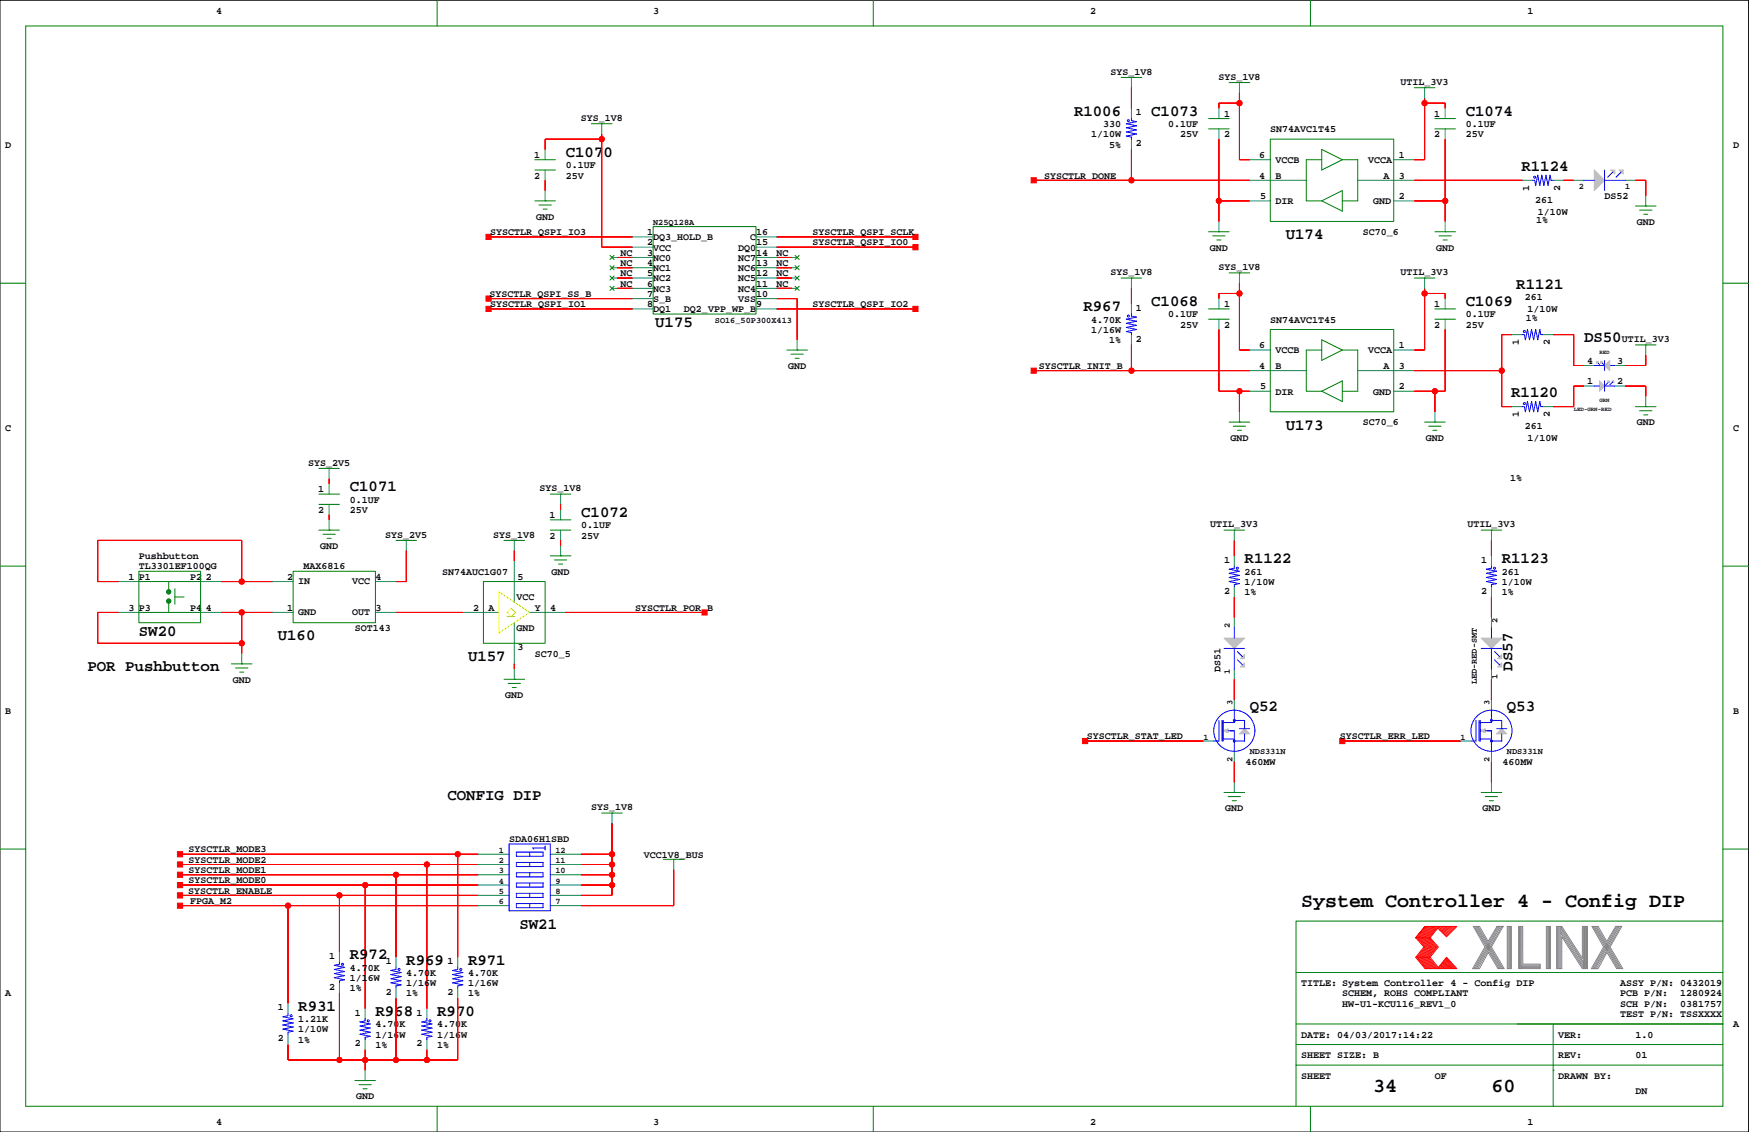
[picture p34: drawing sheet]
<svg xmlns="http://www.w3.org/2000/svg" width="432mm" height="279mm" viewBox="0 0 432 279" stroke-linecap="round" stroke-linejoin="round" font-family="sans-serif">
<defs><g id="words">
<g font-size="4.9">
<text x="321.2" y="223.9">System Controller 4 - Config DIP</text>
<text x="339" y="269.6">34</text>
<text x="368.2" y="269.6">60</text>
</g>
<g font-size="3.9">
<text x="265.2" y="28.6">R1006</text>
<text x="284.2" y="28.6">C1073</text>
<text x="361.9" y="28.6">C1074</text>
<text x="139.7" y="38.7">C1070</text>
<text x="375.6" y="42.1">R1124</text>
<text x="317.4" y="59">U174</text>
<text x="374.4" y="71.3">R1121</text>
<text x="267.5" y="76.8">R967</text>
<text x="284.2" y="75.6">C1068</text>
<text x="361.9" y="75.6">C1069</text>
<text x="161.8" y="80.6">U175</text>
<text x="391.1" y="84.4">DS50</text>
<text x="373.1" y="98">R1120</text>
<text x="317.4" y="106">U173</text>
<text x="86.3" y="121.3">C1071</text>
<text x="143.5" y="127.6">C1072</text>
<text x="307.3" y="139">R1122</text>
<text x="370.8" y="139">R1123</text>
<text x="34.3" y="157.1">SW20</text>
<text x="68.6" y="158.1">U160</text>
<text x="21.6" y="165.7">POR Pushbutton</text>
<text x="115.5" y="163.2">U157</text>
<text x="373.4" y="165.6" transform="rotate(-90 373.4 165.6)">DS57</text>
<text x="308.5" y="175.6">Q52</text>
<text x="372" y="175.6">Q53</text>
<text x="110.5" y="197.4">CONFIG DIP</text>
<text x="128.2" y="229.2">SW21</text>
<text x="86.3" y="236.8">R972</text>
<text x="100.3" y="238.1">R969</text>
<text x="115.5" y="238.1">R971</text>
<text x="73.6" y="249.5">R931</text>
<text x="92.7" y="250.8">R968</text>
<text x="107.9" y="250.8">R970</text>
</g>
<g font-size="2.5">
<text x="53.3" y="3.4">4</text>
<text x="161.3" y="3.4">3</text>
<text x="269.2" y="3.4">2</text>
<text x="377.1" y="3.4">1</text>
<text x="274.2" y="18.4">SYS_1V8</text>
<text x="300.8" y="19.7">SYS_1V8</text>
<text x="345.8" y="21">UTIL_3V3</text>
<text x="143.4" y="29.8">SYS_1V8</text>
<text x="280.4" y="28.5">1</text>
<text x="302.2" y="28.8">1</text>
<text x="354" y="28.8">1</text>
<text x="269.4" y="33.9">1/10W</text>
<text x="272.4" y="31.4">330</text>
<text x="288.4" y="31.4">0.1UF</text>
<text x="291.4" y="33.9">25V</text>
<text x="302.2" y="33.9">2</text>
<text x="313.6" y="32.6">SN74AVC1T45</text>
<text x="354" y="33.9">2</text>
<text x="361.9" y="31.4">0.1UF</text>
<text x="361.9" y="33.9">25V</text>
<text x="1.3" y="36.4">D</text>
<text x="131.8" y="39">1</text>
<text x="139.7" y="41.5">0.1UF</text>
<text x="273.8" y="36.4">5%</text>
<text x="280.4" y="36.1">2</text>
<text x="310.9" y="39">6</text>
<text x="314.9" y="40.3">VCCB</text>
<text x="337.7" y="40.3">VCCA</text>
<text x="345.4" y="39">1</text>
<text x="427.9" y="36.4">D</text>
<text x="131.8" y="44.1">2</text>
<text x="139.7" y="44.1">25V</text>
<text x="257.8" y="44.1">SYSCTLR_DONE</text>
<text x="310.9" y="44.1">4</text>
<text x="314.9" y="44.1">B</text>
<text x="341.6" y="44.1">A</text>
<text x="345.4" y="44.1">3</text>
<text x="377.5" y="47" transform="rotate(-90 377.5 47)">1</text>
<text x="385.2" y="47" transform="rotate(-90 385.2 47)">2</text>
<text x="311.1" y="49.1">5</text>
<text x="314.9" y="50.4">DIR</text>
<text x="339" y="50.4">GND</text>
<text x="345.4" y="49.1">2</text>
<text x="379" y="50">261</text>
<text x="379.6" y="53">1/10W</text>
<text x="396.1" y="49.1">DS52</text>
<text x="121" y="58">SYSCTLR_QSPI_IO3</text>
<text x="132.4" y="54.2">GND</text>
<text x="159.8" y="58">1</text>
<text x="161.3" y="59.3">DQ3_HOLD_B</text>
<text x="185.2" y="59.3">C</text>
<text x="186.6" y="58">16</text>
<text x="200.6" y="58">SYSCTLR_QSPI_SCLK</text>
<text x="336.5" y="58">SC70_6</text>
<text x="379.2" y="55.1">1%</text>
<text x="404.1" y="55.5">GND</text>
<text x="153.2" y="63.1">NC</text>
<text x="153.2" y="65.6">NC</text>
<text x="159.8" y="60.6">2</text>
<text x="159.8" y="65.6">4</text>
<text x="159.8" y="63.1">3</text>
<text x="161.3" y="64.4">NC0</text>
<text x="161.3" y="61.8">VCC</text>
<text x="182.2" y="61.8">DQ0</text>
<text x="182.2" y="64.4">NC7</text>
<text x="186.6" y="63.1">14</text>
<text x="186.6" y="65.6">13</text>
<text x="186.6" y="60.6">15</text>
<text x="191.7" y="63.1">NC</text>
<text x="191.7" y="65.6">NC</text>
<text x="200.6" y="60.6">SYSCTLR_QSPI_IO0</text>
<text x="298.7" y="61.8">GND</text>
<text x="354.6" y="61.8">GND</text>
<text x="153.2" y="68.2">NC</text>
<text x="153.2" y="70.7">NC</text>
<text x="159.8" y="70.7">6</text>
<text x="159.8" y="68.2">5</text>
<text x="161.3" y="66.9">NC1</text>
<text x="161.3" y="69.5">NC2</text>
<text x="161.3" y="72">NC3</text>
<text x="182.2" y="72">NC4</text>
<text x="182.2" y="69.5">NC5</text>
<text x="182.2" y="66.9">NC6</text>
<text x="186.6" y="68.2">12</text>
<text x="186.6" y="70.7">11</text>
<text x="191.7" y="68.2">NC</text>
<text x="191.7" y="70.7">NC</text>
<text x="274.2" y="67.9">SYS_1V8</text>
<text x="300.8" y="66.7">SYS_1V8</text>
<text x="345.8" y="67.9">UTIL_3V3</text>
<text x="120.8" y="73.3">SYSCTLR_QSPI_SS_B</text>
<text x="121" y="75.8">SYSCTLR_QSPI_IO1</text>
<text x="159.8" y="73.3">7</text>
<text x="159.8" y="75.8">8</text>
<text x="161.3" y="77.1">DQ1</text>
<text x="161.3" y="74.5">S_B</text>
<text x="168.9" y="77.1">DQ2_VPP_WP_B</text>
<text x="182.2" y="74.5">VSS</text>
<text x="186.6" y="73.3">10</text>
<text x="186.6" y="75.8">9</text>
<text x="200.6" y="75.8">SYSCTLR_QSPI_IO2</text>
<text x="280.4" y="76.7">1</text>
<text x="302.2" y="75.8">1</text>
<text x="354" y="75.8">1</text>
<text x="376.5" y="74.2">261</text>
<text x="377.1" y="77.1">1/10W</text>
<text x="269.4" y="79.6">4.70K</text>
<text x="269.4" y="82.2">1/16W</text>
<text x="288.4" y="78.3">0.1UF</text>
<text x="291.4" y="80.9">25V</text>
<text x="302.2" y="80.9">2</text>
<text x="313.6" y="79.6">SN74AVC1T45</text>
<text x="354" y="80.9">2</text>
<text x="361.9" y="78.3">0.1UF</text>
<text x="361.9" y="80.9">25V</text>
<text x="376.7" y="79.2">1%</text>
<text x="273.8" y="84.7">1%</text>
<text x="280.4" y="84.3">2</text>
<text x="310.9" y="86">6</text>
<text x="314.9" y="87.2">VCCB</text>
<text x="337.7" y="87.2">VCCA</text>
<text x="345.4" y="86">1</text>
<text x="375" y="85.1" transform="rotate(-90 375 85.1)">1</text>
<text x="382.6" y="85.1" transform="rotate(-90 382.6 85.1)">2</text>
<text x="391.9" y="89.8">4</text>
<text x="399.2" y="89.8">3</text>
<text x="400.4" y="84.4">UTIL_3V3</text>
<text x="194.6" y="91">GND</text>
<text x="256.5" y="91">SYSCTLR_INIT_B</text>
<text x="310.9" y="91">4</text>
<text x="314.9" y="91">B</text>
<text x="341.6" y="91">A</text>
<text x="345.4" y="91">3</text>
<text x="391.9" y="94.9">1</text>
<text x="399.2" y="94.9">2</text>
<text x="311.1" y="96.1">5</text>
<text x="314.9" y="97.4">DIR</text>
<text x="339" y="97.4">GND</text>
<text x="345.4" y="96.1">2</text>
<text x="1.3" y="106.3">C</text>
<text x="336.5" y="105">SC70_6</text>
<text x="375" y="102.9" transform="rotate(-90 375 102.9)">1</text>
<text x="376.5" y="105.9">261</text>
<text x="382.6" y="102.9" transform="rotate(-90 382.6 102.9)">2</text>
<text x="404.1" y="105">GND</text>
<text x="427.9" y="106.3">C</text>
<text x="303.8" y="108.8">GND</text>
<text x="352" y="108.8">GND</text>
<text x="377.1" y="108.8">1/10W</text>
<text x="76.1" y="114.9">SYS_2V5</text>
<text x="372.9" y="118.6">1%</text>
<text x="78.5" y="121.5">1</text>
<text x="86.3" y="124.1">0.1UF</text>
<text x="133.2" y="121.3">SYS_1V8</text>
<text x="78.5" y="126.6">2</text>
<text x="86.3" y="126.6">25V</text>
<text x="135.6" y="127.9">1</text>
<text x="143.5" y="130.4">0.1UF</text>
<text x="298.8" y="130.2">UTIL_3V3</text>
<text x="362.3" y="130.2">UTIL_3V3</text>
<text x="79" y="135.5">GND</text>
<text x="95.1" y="132.7">SYS_2V5</text>
<text x="121.8" y="132.7">SYS_1V8</text>
<text x="135.6" y="132.9">2</text>
<text x="143.5" y="132.9">25V</text>
<text x="31.7" y="143.1">1 P1</text>
<text x="34.3" y="138">Pushbutton</text>
<text x="34.3" y="140.6">TL3301EF100QG</text>
<text x="47" y="143.1">P2</text>
<text x="50.8" y="143.1">2</text>
<text x="70.9" y="143.1">2</text>
<text x="74.9" y="140.6">MAX6816</text>
<text x="92.7" y="143.1">4</text>
<text x="109.2" y="141.8">SN74AUC1G07</text>
<text x="127.8" y="143.1">5</text>
<text x="136.2" y="141.8">GND</text>
<text x="302.2" y="138.9">1</text>
<text x="307.3" y="141.8">261</text>
<text x="365.7" y="138.9">1</text>
<text x="370.8" y="141.8">261</text>
<text x="73.6" y="144.2">IN</text>
<text x="87" y="144.2">VCC</text>
<text x="127.5" y="148.2">VCC</text>
<text x="302.2" y="146.5">2</text>
<text x="307.3" y="144.4">1/10W</text>
<text x="307.3" y="146.9">1%</text>
<text x="365.7" y="146.5">2</text>
<text x="370.8" y="146.9">1%</text>
<text x="370.8" y="144.4">1/10W</text>
<text x="31.7" y="150.7">3 P3</text>
<text x="47" y="150.7">P4</text>
<text x="50.8" y="150.7">4</text>
<text x="70.9" y="150.7">1</text>
<text x="73.6" y="151.9">GND</text>
<text x="87" y="151.9">OUT</text>
<text x="87.6" y="155.8">SOT143</text>
<text x="92.7" y="150.7">3</text>
<text x="116.8" y="150.7">2</text>
<text x="120.6" y="150.7">A</text>
<text x="127.5" y="155.8">GND</text>
<text x="132" y="150.7">Y</text>
<text x="135.9" y="150.7">4</text>
<text x="156.8" y="150.7">SYSCTLR_POR_B</text>
<text x="127.7" y="160.5">3</text>
<text x="132" y="162.1">SC70_5</text>
<text x="301.4" y="166" transform="rotate(-90 301.4 166)">DS51</text>
<text x="57.5" y="168.5">GND</text>
<text x="124.7" y="172.3">GND</text>
<text x="1.3" y="176.1">B</text>
<text x="427.9" y="176.1">B</text>
<text x="268.3" y="182.5">SYSCTLR_STAT_LED</text>
<text x="330.8" y="182.5">SYSCTLR_ERR_LED</text>
<text x="307.5" y="188.8">460MW</text>
<text x="371" y="188.8">460MW</text>
<text x="145.9" y="200">SYS_1V8</text>
<text x="302.5" y="200.2">GND</text>
<text x="366" y="200.2">GND</text>
<text x="125.7" y="207.9">SDA06H1SBD</text>
<text x="46.5" y="210.4">SYSCTLR_MODE3</text>
<text x="46.5" y="212.9">SYSCTLR_MODE2</text>
<text x="46.5" y="215.5">SYSCTLR_MODE1</text>
<text x="158.9" y="211.7">VCC1V8_BUS</text>
<text x="46.5" y="220.6">SYSCTLR_ENABLE</text>
<text x="46.5" y="218">SYSCTLR_MODE0</text>
<text x="47" y="223.1">FPGA_M2</text>
<text x="81.3" y="236.7">1</text>
<text x="86.3" y="239.6">4.70K</text>
<text x="95.2" y="238">1</text>
<text x="110.5" y="238">1</text>
<text x="1.3" y="245.9">A</text>
<text x="81.3" y="244.3">2</text>
<text x="86.3" y="244.7">1%</text>
<text x="86.3" y="242.1">1/16W</text>
<text x="95.2" y="245.6">2</text>
<text x="100.3" y="240.9">4.70K</text>
<text x="100.3" y="245.9">1%</text>
<text x="100.3" y="243.4">1/16W</text>
<text x="110.5" y="245.6">2</text>
<text x="115.5" y="245.9">1%</text>
<text x="115.5" y="240.9">4.70K</text>
<text x="115.5" y="243.4">1/16W</text>
<text x="321.2" y="243.4">TITLE: System Controller 4 - Config DIP</text>
<text x="331.4" y="245.9">SCHEM, ROHS COMPLIANT</text>
<text x="400" y="245.9">PCB P/N:</text>
<text x="400" y="243.4">ASSY P/N: 0432019</text>
<text x="414.8" y="245.9">1280924</text>
<text x="68.6" y="249.4">1</text>
<text x="87.6" y="250.7">1</text>
<text x="102.8" y="250.7">1</text>
<text x="331.4" y="248.5">HW-U1-KCU116_REV1_0</text>
<text x="400" y="251">TEST P/N: TSSXXXX</text>
<text x="400" y="248.5">SCH P/N:</text>
<text x="414.8" y="248.5">0381757</text>
<text x="68.6" y="257">2</text>
<text x="73.6" y="257.4">1%</text>
<text x="73.6" y="254.8">1/10W</text>
<text x="73.6" y="252.3">1.21K</text>
<text x="92.7" y="253.6">4.70K</text>
<text x="92.7" y="256.1">1/16W</text>
<text x="107.9" y="253.6">4.70K</text>
<text x="107.9" y="256.1">1/16W</text>
<text x="321.2" y="256.1">DATE: 04/03/2017:14:22</text>
<text x="384.7" y="256.1">VER:</text>
<text x="403.8" y="256.1">1.0</text>
<text x="427.9" y="253.6">A</text>
<text x="87.6" y="258.3">2</text>
<text x="92.7" y="258.6">1%</text>
<text x="102.8" y="258.3">2</text>
<text x="107.9" y="258.6">1%</text>
<text x="321.2" y="261.2">SHEET SIZE: B</text>
<text x="384.7" y="261.2">REV:</text>
<text x="403.8" y="261.2">01</text>
<text x="321.2" y="266.3">SHEET</text>
<text x="354.2" y="266.3">OF</text>
<text x="384.7" y="266.3">DRAWN BY:</text>
<text x="87.9" y="271.3">GND</text>
<text x="403.8" y="270.1">DN</text>
<text x="53.3" y="277.7">4</text>
<text x="161.3" y="277.7">3</text>
<text x="269.2" y="277.7">2</text>
<text x="377.1" y="277.7">1</text>
</g>
<g font-size="2.1">
<text x="389.8" y="46.7">2</text>
<text x="401.2" y="46.7">1</text>
<text x="161.3" y="55.6">N25Q128A</text>
<text x="176.5" y="79.7">SO16_50P300X413</text>
<text x="303.7" y="155" transform="rotate(-90 303.7 155)">2</text>
<text x="369.7" y="153.7" transform="rotate(-90 369.7 153.7)">2</text>
<text x="303.7" y="166.4" transform="rotate(-90 303.7 166.4)">1</text>
<text x="369.7" y="167.7" transform="rotate(-90 369.7 167.7)">1</text>
<text x="364.6" y="168.9" transform="rotate(-90 364.6 168.9)">LED-RED-SMT</text>
<text x="304.3" y="174" transform="rotate(-90 304.3 174)">3</text>
<text x="367.8" y="174" transform="rotate(-90 367.8 174)">3</text>
<text x="297.1" y="182.5">1</text>
<text x="360.6" y="182.5">1</text>
<text x="304.3" y="188" transform="rotate(-90 304.3 188)">2</text>
<text x="308.5" y="186.1">NDS331N</text>
<text x="367.8" y="188" transform="rotate(-90 367.8 188)">2</text>
<text x="372" y="186.1">NDS331N</text>
<text x="123.2" y="215.5">3</text>
<text x="123.2" y="213">2</text>
<text x="123.2" y="210.5">1</text>
<text x="137.1" y="210.5">12</text>
<text x="137.1" y="213">11</text>
<text x="137.1" y="215.5">10</text>
<text x="123.2" y="220.6">5</text>
<text x="123.2" y="218.1">4</text>
<text x="137.1" y="218.1">9</text>
<text x="137.1" y="220.6">8</text>
<text x="123.2" y="223.2">6</text>
<text x="137.1" y="223.2">7</text>
</g>
<g font-size="1.4">
<text x="394.9" y="87.4">RED</text>
<text x="388.5" y="101.4">LED-GRN-RED</text>
<text x="394.9" y="99.1">GRN</text>
</g>
</g></defs>
<path d="M0 .1h431.7v279.3h-431.7z" fill="none" stroke="#000" stroke-width=".25"/>
<g fill="none" stroke="#008000" stroke-width=".25">
<path d="M6.3 6.4h419.1v266.7h-419.1zM107.9 .1v6.3M215.6 .1v6.3M276.8 19.1h5.1M279.3 19.1h.1M323.5 .1v6.3M132.1 39.4h5M146 30.5h5.1M148.6 30.5h.1M298.4 31.8h5.1M298.4 29.3h5.1M303.5 20.4h5"/>
<path d="M306 20.4h.1M313.6 34.3h30.5v20.4h-30.5zM326.3 36.9l5.1 2.5-5.1 2.6zM326.3 39.4h-3.8v10.2h3.8M331.4 39.4h3.8v10.2h-3.8M349.2 21.6h5M351.7 21.6h.1M354.2 31.8h5.1M354.2 29.3h5.1M132.1 49.6h5M132.1 42h5M133.1 50.6h3"/>
<path d="M134.1 51.6h1M134.6 49.6h.1M161.3 55.9h25.3v21.6h-25.3zM298.4 57.2h5.1M299.4 58.2h3M300.4 59.2h1M300.9 57.2h.1M326.3 49.6l5.1-2.6v5.1zM354.2 57.2h5.1M355.3 58.2h3M356.3 59.2h1M356.8 57.2h.1"/>
<path d="M403.8 50.9h5M404.8 51.9h3M405.8 52.9h1M406.3 50.9h.1M0 69.9h6.3M150.6 63l1 1.1M150.6 65.6l1 1M150.6 68.1l1 1M150.6 70.7l1 1M151.6 63l-1 1.1M151.6 65.6l-1 1M151.6 68.1l-1 1"/>
<path d="M151.6 70.7l-1 1M196.3 63l1 1.1M196.3 65.6l1 1M196.3 68.1l1 1M196.3 70.7l1 1M197.3 63l-1 1.1M197.3 65.6l-1 1M197.3 68.1l-1 1M197.3 70.7l-1 1M276.8 68.6h5.1M279.3 68.6h.1M298.4 78.8h5.1"/>
<path d="M298.4 76.2h5.1M303.5 67.4h5M306 67.4h.1M349.2 68.6h5M351.7 68.6h.1M354.2 78.8h5.1M354.2 76.2h5.1M425.4 69.9h6.3M194.3 86.4h5M195.3 87.4h3M196.3 88.4h1M196.8 86.4h.1"/>
<path d="M313.6 81.3h30.5v20.3h-30.5zM326.3 83.9l5.1 2.5-5.1 2.5zM326.3 86.4h-3.8v10.2h3.8M326.3 96.6l5.1-2.6v5.1zM331.4 86.4h3.8v10.2h-3.8M403.8 85.1h5M406.3 85.1h.1M78.7 115.6h5.1M81.3 115.6h.1M303.5 104.2h5M304.5 105.2h3M305.5 106.2h1"/>
<path d="M306 104.2h.1M351.7 104.2h5.1M352.7 105.2h3.1M353.7 106.2h1.1M354.2 104.2h.1M403.8 100.4h5M404.8 101.4h3M405.8 102.4h1M406.3 100.4h.1M0 139.7h6.3M78.7 124.5h5.1M78.7 122h5.1"/>
<path d="M78.7 130.8h5.1M79.7 131.9h3.1M80.8 132.9h1M81.3 130.8h.1M97.8 133.4h5M100.3 133.4h.1M124.4 133.4h5.1M127 133.4h.1M135.9 122h5M135.9 130.8h5M135.9 128.3h5M135.9 137.2h5"/>
<path d="M136.9 138.2h3M137.9 139.2h1M138.4 137.2h.1M138.4 122h.1M302.2 130.8h5.1M304.7 130.8h.1M365.7 130.8h5.1M368.2 130.8h.1M425.4 139.7h6.3M34.3 141h15.2v12.7h-15.2zM34.3 143.5h15.2M34.3 151.2h15.2"/>
<path d="M41.6 143.5v2.1M41.6 148.9v2.3M43.2 145.3v3.8M43.2 147.3h2.3M72.4 141h20.3v12.7h-20.3zM119.4 143.5h15.2v15.3h-15.2zM57.1 163.9h5.1M58.2 164.9h3M59.2 165.9h1M59.7 163.9h.1M124.4 167.7h5.1M125.4 168.7h3.1"/>
<path d="M126.5 169.7h1M127 167.7h.1M302.2 195.6h5.1M303.2 196.6h3.1M304.2 197.6h1M304.7 195.6h.1M365.7 195.6h5.1M366.7 196.6h3M367.7 197.6h1M368.2 195.6h.1M0 209.6h6.3M148.6 200.7h5"/>
<path d="M151.1 200.7h.1M163.8 212.1h5.1M166.3 212.1h.1M425.4 209.6h6.3M425.4 227.3h-105.4v35.6M320 257.8h105.4M320 252.7h105.4M320 240h105.4M383.5 252.7v20.4M87.6 266.7h5.1M88.6 267.7h3.1M89.6 268.7h1.1"/>
<path d="M90.1 266.7h.1M107.9 273.1v6.3M215.6 273.1v6.3M320 262.9v10.2M320 262.9h105.4M323.5 273.1v6.3M383.5 264.2h.1"/>
<circle cx="41.6" cy="146.1" r=".51"/>
<circle cx="41.6" cy="148.4" r=".51"/>
</g>
<g fill="none" stroke="#f00" stroke-width=".25">
<path d="M148.6 34.3h-14v2.6M148.6 33.1v27.9h7.6M279.3 21.6v5.1M279.3 36.9v7.6M300.9 34.3v20.4M306 22.9v16.5h2.5M306 25.5h-5.1v1.2M351.7 24.2v15.2h-2.5M351.7 25.5h5.1v1.2M356.8 34.3v20.4M120.6 58.5h35.6M134.6 44.5v2.5"/>
<path d="M191.7 58.5h34.3M255.2 44.5h53.3M300.9 49.6h7.6M349.2 44.5h26.6M349.2 49.6h7.6M386 44.5h2.5M403.8 44.5h2.5v3.8M120.6 73.7h35.6M120.6 76.2h35.6M152.4 63.5h3.8M152.4 66.1h3.8M152.4 68.6h3.8"/>
<path d="M152.4 71.2h3.8M191.7 63.5h3.8M191.7 66.1h3.8M191.7 68.6h3.8M191.7 71.2h3.8M191.7 61h34.3M191.7 73.7h5.1v10.2M191.7 76.2h34.3M279.3 71.2v3.8M306 69.9v16.5h2.5M306 72.4h-5.1v1.3M351.7 72.4h5.1v1.3"/>
<path d="M351.7 71.2v15.2h-2.5M255.2 91.5h53.3M279.3 85.1v6.4M300.9 81.3v15.3h7.6M306 96.6v5M349.2 91.5h21.6M354.2 96.6v5M356.8 81.3v15.3h-7.6M373.3 82.6h-2.5v17.8h2.5M383.5 82.6h5v7.6h2.6M391.1 95.3h-2.6v5.1h-5M401.2 95.3h5.1v2.5"/>
<path d="M406.3 87.7v2.5h-5.1M81.3 118.1v1.3M81.3 127v1.3M100.3 135.9v7.6h-2.5M127 135.9v2.6M138.4 124.5v1.3M138.4 133.4v1.3M304.7 133.4v3.8M368.2 133.4v3.8M29.2 143.5h-5.1v-10.1h35.6v10.1M29.2 151.2h-5.1v7.6h35.6M54.6 143.5h12.7"/>
<path d="M54.6 151.2h12.7M59.7 151.2v10.1M97.8 151.2h16.5M139.7 151.2h34.3M304.7 147.3v5.1M368.2 147.3v5.1M127 163.9v1.2M304.7 167.7v5M368.2 167.7v5M267.9 182.9h29.2M304.7 188v5.1M331.4 182.9h29.2"/>
<path d="M368.2 188v5.1M44.4 210.8h73.7M44.4 213.4h73.7M44.4 215.9h73.7M44.4 218.5h73.7M90.1 218.5v30.4M97.8 215.9v20.3M105.4 213.4v35.5M113 210.8v25.4M143.5 210.8h7.6M143.5 213.4h7.6M143.5 215.9h7.6"/>
<path d="M143.5 218.5h7.6M151.1 203.2v17.8h-7.6M166.3 214.6v8.9h-22.8M44.4 221h73.7M44.4 223.5h73.7M71.1 223.5v24.2M83.8 221v14M349.5 236.3h3.6M349.9 231.5l1.9 2.2-2 2.6 2.2 2.8M350.1 236.3l2.2 2.8M350.2 231.5l1.9 2.3-2 2.5M350.4 236.3l2.2 2.8"/>
<path d="M350.5 231.5l1.9 2.3-2 2.5M350.6 236.3l2.3 2.7M350.8 231.5l1.9 2.3-2 2.5M351 236.3l2.2 2.8M351.1 231.5l1.9 2.3-2 2.5M351.3 236.3l2.2 2.8M351.4 231.5l1.9 2.3-2 2.5M351.6 236.3l2.2 2.8M351.7 231.5l1.9 2.2M351.8 228.7l-2.3 2.8 2.3-2.8h7.9l-2.6 2.5-2.1-2.1-1.9 2.4 2 2.2-2 2.6 2 2.5 2-2.5 2.6 2.8h-7.9l-2.3-2.8M351.9 236.3l2.2 2.8M352 231.5l1.9 2.2"/>
<path d="M352.1 228.7l-2.2 2.7M352.2 236.3l2.2 2.8M352.3 231.5l1.9 2.3-2 2.5M352.4 228.7l-2.2 2.7M352.5 236.3l2.2 2.8M352.6 231.5l1.9 2.2M352.7 228.7l-2.2 2.7M352.8 236.3l2.2 2.8M352.8 231.5l2 2.2M353 228.7l-2.2 2.7M353.1 231.5h-3.6l2.1 2.2-2.1 2.6M353.2 228.7l-2.1 2.7"/>
<path d="M353.6 233.8l-2 2.5M353.6 228.7l-2.2 2.7M353.8 228.7l-2.1 2.7M353.9 233.8l-1.9 2.4M354.1 228.7l-2.1 2.7M354.4 228.7l-2.1 2.7M354.5 233.8l-2 2.5M354.7 228.7l-2.1 2.7M354.8 233.8l-2 2.5M355 228.7l-2.1 2.7M355.2 238.8l.2 .3M355.3 238.6l.4 .5"/>
<path d="M355.4 228.7l-.4 .4M355.4 238.4l.6 .7M355.6 238.3l.7 .8M355.7 238.1l.9 1M355.7 228.7l-.5 .5M355.9 237.9l1 1.2M356 237.8l1.2 1.3M356.1 228.7l-.8 .7M356.1 237.6l1.4 1.4M356.3 237.4l1.5 1.7M356.4 237.2l1.6 1.9M356.5 228.7l-1 .9"/>
<path d="M356.5 237.1l1.8 2M356.7 236.9l1.9 2.2M356.8 236.7l2.1 2.4M356.8 228.7l-1.1 1.1M356.9 236.6l2.3 2.5M357.1 236.5l2.3 2.6M357.2 228.7l-1.3 1.2M357.5 228.7l-1.4 1.4M357.8 228.7l-1.6 1.6M358.2 228.7l-1.8 1.7M358.5 228.7l-1.9 1.9M359 228.7l-2.2 2.1"/>
<path d="M359.3 228.7l-2.3 2.3M83.8 245.1v16.5M90.1 259.1v5.1M97.8 246.4v15.2M105.4 259.1v2.5M113 246.4v15.2h-41.9v-3.8"/>
<circle cx="148.6" cy="34.3" r=".63"/>
<circle cx="306" cy="25.5" r=".63"/>
<circle cx="351.7" cy="25.5" r=".63"/>
<circle cx="279.3" cy="44.5" r=".63"/>
<circle cx="300.9" cy="49.6" r=".63"/>
<circle cx="356.8" cy="49.6" r=".63"/>
<circle cx="306" cy="72.4" r=".63"/>
<circle cx="351.7" cy="72.4" r=".63"/>
<circle cx="279.3" cy="91.5" r=".63"/>
<circle cx="306" cy="96.6" r=".63"/>
<circle cx="354.2" cy="96.6" r=".63"/>
<circle cx="370.8" cy="91.5" r=".63"/>
<circle cx="59.7" cy="143.5" r=".63"/>
<circle cx="59.7" cy="151.2" r=".63"/>
<circle cx="59.7" cy="158.8" r=".63"/>
<circle cx="90.1" cy="218.5" r=".63"/>
<circle cx="97.8" cy="215.9" r=".63"/>
<circle cx="105.4" cy="213.4" r=".63"/>
<circle cx="113" cy="210.8" r=".63"/>
<circle cx="151.1" cy="215.9" r=".63"/>
<circle cx="151.1" cy="213.4" r=".63"/>
<circle cx="151.1" cy="218.5" r=".63"/>
<circle cx="151.1" cy="210.8" r=".63"/>
<circle cx="71.1" cy="223.5" r=".63"/>
<circle cx="83.8" cy="221" r=".63"/>
<circle cx="83.8" cy="261.6" r=".63"/>
<circle cx="90.1" cy="261.6" r=".63"/>
<circle cx="97.8" cy="261.6" r=".63"/>
<circle cx="105.4" cy="261.6" r=".63"/>
</g>
<g fill="none" stroke="#848684" stroke-width=".25">
<path d="M364 228.7l6.1 10.4M364.3 228.7l6.1 10.4M364.6 228.7l6.1 10.4M364.9 228.7l6.1 10.4M367.4 232.3l-2.1-3.6h-1.6l2.9 5-3 5.4h1.7l2.1-4 2.4 4h1.6l-3.2-5.4M369.6 228.7l-2.2 3.6M369.8 228.7l-5.9 10.4M370.2 228.7l-6 10.4M370.5 228.7l-6 10.4M370.8 228.7l-6 10.4M371.1 228.7h-1.5h1.5l-2.9 5M372.1 228.7h1v10.4h-1z"/>
<path d="M372.4 228.7v10.4M372.6 228.7v10.4M372.9 228.7v10.4M374.9 228.7h1v9.3h4.3v1.1h-5.3zM375.1 228.7v10.4M375.4 228.7v10.4M375.7 228.7v10.4M375.7 238.2h4.5M375.7 238.5h4.5M375.7 238.8h4.5M381.8 228.7h1v10.4h-1zM382 228.7v10.4"/>
<path d="M382.3 228.7v10.4M382.5 228.7v10.4M384.3 228.7h1.3l5.1 7.8v-7.8h1.2v10.4h-1.2l-5.1-7.9v7.9h-1.3zM384.5 228.7v10.4M384.8 228.7v10.4M385.1 228.7v10.4M385.3 228.7v10.4M385.3 230.3l5.6 8.7M385.3 229.8l5.6 8.7M385.3 229.2l5.6 8.7M385.3 228.8l5.6 8.7M390.9 228.7v10.4"/>
<path d="M391.2 228.7v10.4M391.5 228.7v10.4M391.7 228.6v10.4M393.3 228.7l6.1 10.4M393.6 228.7l6.1 10.4M393.9 228.7l6.1 10.4M394.2 228.7l6.1 10.4M396.7 232.3l-2.1-3.6h-1.6l2.9 5-3 5.4M397.5 233.7l3.2 5.4h-1.6l-2.4-4-2.2 4h-1.6M398.9 228.7l-2.2 3.6M399.1 228.7l-6 10.4M399.4 228.7l-5.9 10.4"/>
<path d="M399.7 228.7l-5.9 10.4M400.1 228.7l-6 10.4M400.4 228.7h-1.5h1.5l-2.9 5"/>
</g>
<g fill="none" stroke="#008080" stroke-width=".25">
<path d="M279.3 19.1v2.5M134.6 36.9v2.5M148.6 30.5v2.6M279.3 26.7v2.6M279.3 34.3v2.6M300.9 26.7v2.6M300.9 31.8v2.5M306 20.4v2.5M308.5 39.4h5.1M344.1 39.4h5.1M351.7 21.6v2.6M356.8 26.7v2.6"/>
<path d="M356.8 31.8v2.5M134.6 42v2.5M134.6 47v2.6M156.2 58.5h5.1M186.6 58.5h5.1M300.9 54.7v2.5M308.5 44.5h14M308.5 49.6h5.1M335.2 44.5h14M344.1 49.6h5.1M356.8 54.7v2.5M375.8 44.5h2.6"/>
<path d="M383.5 44.5h2.5M388.5 44.5h2.6M401.2 44.5h2.6M406.3 48.3v2.6M151.1 63.5h1.3M151.1 66.1h1.3M151.1 68.6h1.3M151.1 71.2h1.3M156.2 63.5h5.1M156.2 66.1h5.1M156.2 68.6h5.1M156.2 71.2h5.1"/>
<path d="M156.2 61h5.1M156.2 76.2h5.1M156.2 73.7h5.1M186.6 63.5h5.1M186.6 66.1h5.1M186.6 68.6h5.1M186.6 71.2h5.1M186.6 61h5.1M186.6 76.2h5.1M186.6 73.7h5.1M195.5 63.5h1.3M195.5 66.1h1.3"/>
<path d="M195.5 68.6h1.3M195.5 71.2h1.3M279.3 68.6v2.6M279.3 75v2.5M300.9 73.7v2.5M300.9 78.8v2.5M306 67.4v2.5M351.7 68.6v2.6M356.8 73.7v2.5M356.8 78.8v2.5M196.8 83.9v2.5M279.3 82.6v2.5"/>
<path d="M308.5 96.6h5.1M308.5 86.4h5.1M308.5 91.5h14M335.2 91.5h14M344.1 96.6h5.1M344.1 86.4h5.1M373.3 82.6h2.5M380.9 82.6h2.6M391.1 90.2h2.5M391.1 95.3h2.5M398.7 90.2h2.5M398.7 95.3h2.5"/>
<path d="M406.3 85.1v2.6M406.3 97.8v2.6M81.3 115.6v2.5M81.3 119.4v2.6M306 101.6v2.6M354.2 101.6v2.6M373.3 100.4h2.5M380.9 100.4h2.6M81.3 124.5v2.5M81.3 128.3v2.5M100.3 133.4v2.5M127 133.4v2.5"/>
<path d="M127 138.5v10.1M138.4 122v2.5M138.4 125.8v2.5M138.4 130.8v2.6M138.4 134.7v2.5M304.7 130.8v2.6M304.7 137.2v2.5M368.2 130.8v2.6M368.2 137.2v2.5M29.2 151.2h5.1M29.2 143.5h5.1M49.5 151.2h5.1"/>
<path d="M49.5 143.5h5.1M67.3 151.2h5.1M67.3 143.5h5.1M92.7 151.2h5.1M92.7 143.5h5.1M114.3 151.2h8.9M127 153.7v10.2M130.8 151.2h8.9M304.7 144.8v2.5M304.7 152.4v2.6M368.2 144.8v2.5M368.2 152.4v2.6"/>
<path d="M59.7 161.3v2.6M127 165.1v2.6M304.7 165.1v2.6M304.7 172.7v2.6M368.2 165.1v2.6M368.2 172.7v2.6M297.1 182.9h2.6M304.7 185.4v2.6M304.7 193.1v2.5M360.6 182.9h2.5M368.2 185.4v2.6M368.2 193.1v2.5"/>
<path d="M118.1 218.5h7.6M118.1 215.9h7.6M118.1 213.4h7.6M118.1 210.8h7.6M135.9 218.5h7.6M135.9 215.9h7.6M135.9 213.4h7.6M135.9 210.8h7.6M151.1 200.7v2.5M166.3 212.1v2.5M83.8 235v2.5M97.8 236.2v2.6"/>
<path d="M113 236.2v2.6M118.1 223.5h7.6M118.1 221h7.6M135.9 223.5h7.6M135.9 221h7.6M71.1 247.7v2.5M71.1 255.3v2.5M83.8 242.6v2.5M90.1 248.9v2.6M90.1 256.5v2.6M97.8 243.8v2.6M105.4 248.9v2.6"/>
<path d="M105.4 256.5v2.6M113 243.8v2.6M90.1 264.2v2.5"/>
</g>
<g fill="none" stroke="#00f" stroke-width=".25">
<path d="M279.3 29.3v.5l1.3 .2-2.5 .5 2.5 .5-2.5 .6 2.5 .5-2.5 .5 2.5 .5-2.5 .5 1.2 .2v.5M378.4 44.5h.5l.2 1.3 .5-2.6 .6 2.6 .5-2.6 .5 2.6 .5-2.6 .5 2.6 .5-2.6 .2 1.3h.6M391.1 44.5h2.5M396.1 42v5M396.1 44.5h5.1M398.2 42.5l-1.3 1.2M400.2 42.5l-1.3 1.2M279.3 77.5v.5l1.3 .3-2.5 .5 2.5 .5-2.5 .5 2.5 .5-2.5 .5 2.5 .5-2.5 .5 1.2 .3v.5M375.8 82.6h.5l.3 1.3 .5-2.6 .5 2.6 .5-2.6 .5 2.6 .5-2.6 .5 2.6 .6-2.6 .2 1.3h.5M393.6 95.3h1.3M393.6 90.2h2.5M394.1 89.2l.8 .8"/>
<path d="M395.1 89.2l.8 .8M396.1 88.9v2.6M396.1 94v2.6M396.1 95.3h2.6M397.2 94.3l-.8 .7M397.4 90.2h1.3M398.2 94.3l-.8 .7M375.8 100.4h.5l.3 1.2 .5-2.5 .5 2.5 .5-2.5 .5 2.5 .5-2.5 .5 2.5 .6-2.5 .2 1.3h.5M304.7 139.7v.5l-1.2 .3 2.5 .5-2.5 .5 2.5 .5-2.5 .5 2.5 .5-2.5 .5 2.5 .5-1.3 .3v.5M368.2 139.7v.5l-1.3 .3 2.6 .5-2.6 .5 2.6 .5-2.6 .5 2.6 .5-2.6 .5 2.6 .5-1.3 .3v.5M304.7 155v2.5M368.2 155v2.5"/>
<path d="M300.9 177.8v5.1h-1.2M301.7 177.8v5.1M301.9 177.8v5.1M302.2 160h5.1M304.7 160v5.1M304.7 175.3v3h-2.8M304.7 177.8h2.6v2.1M305.5 160.8l1.3 1.3M305.5 162.8l1.3 1.3M306 179.9h2.5M364.4 177.8v5.1h-1.3M365.2 177.8v5.1"/>
<path d="M365.4 177.8v5.1M365.7 160h5.1M368.2 160v5.1M368.2 175.3v3h-2.8M368.2 177.8h2.6v2.1M369 160.8l1.2 1.3M369 162.8l1.2 1.3M369.5 179.9h2.5M301.9 182.4h2.8M303.2 180.4h1.5v5M307.3 181.1v1.8h-2.6M365.4 182.4h2.8"/>
<path d="M366.7 180.4h1.5v5M370.8 181.1v1.8h-2.6M125.7 208.3h10.2v16.5h-10.2zM127.5 210.3h6.6v1h-6.6zM127.5 212.9h6.6v1h-6.6zM127.5 215.4h6.6v1h-6.6zM127.5 217.9h6.6v1.1h-6.6zM130.8 210.3v1M130.8 212.9v1M130.8 215.4v1M130.8 217.9v1.1M134.6 209.3h-3.1l.3 .3"/>
<path d="M134.6 208.8v1M83.8 237.5v.5l-1.3 .3 2.6 .5-2.6 .5 2.6 .5-2.6 .5 2.6 .5-2.6 .5 2.6 .5-1.3 .3v.5M97.8 238.8v.5l-1.3 .2 2.5 .5-2.5 .5 2.5 .6-2.5 .5 2.5 .5-2.5 .5 2.5 .5-1.2 .2v.5M113 238.8v.5l-1.3 .2 2.6 .5-2.6 .5 2.6 .6-2.6 .5 2.6 .5-2.6 .5 2.6 .5-1.3 .2v.5M127.5 220.5h6.6v1h-6.6zM127.5 223h6.6v1h-6.6zM130.8 220.5v1M130.8 223v1M71.1 250.2v.5l-1.3 .3 2.6 .5-2.6 .5 2.6 .5-2.6 .5 2.6 .5-2.6 .5 2.6 .5-1.3 .3v.5M90.1 251.5v.5l-1.2 .2 2.5 .5-2.5 .5 2.5 .6-2.5 .5 2.5 .5-2.5 .5 2.5 .5-1.3 .2v.5M105.4 251.5v.5l-1.3 .2 2.6 .5-2.6 .5 2.6 .6-2.6 .5 2.6 .5-2.6 .5 2.6 .5-1.3 .2v.5"/>
<circle cx="278.6" cy="29.8" r=".25"/>
<circle cx="378.9" cy="43.7" r=".25"/>
<circle cx="278.6" cy="78" r=".25"/>
<circle cx="376.3" cy="99.6" r=".25"/>
<circle cx="376.3" cy="81.8" r=".25"/>
<circle cx="305.5" cy="140.2" r=".25"/>
<circle cx="369" cy="140.2" r=".25"/>
<circle cx="304.7" cy="177.8" r=".25"/>
<circle cx="368.2" cy="177.8" r=".25"/>
<circle cx="304.7" cy="180.4" r="5.1"/>
<circle cx="304.7" cy="182.9" r=".25"/>
<circle cx="368.2" cy="180.4" r="5.1"/>
<circle cx="368.2" cy="182.9" r=".25"/>
<circle cx="84.6" cy="238" r=".25"/>
<circle cx="98.5" cy="239.3" r=".25"/>
<circle cx="113.8" cy="239.3" r=".25"/>
<circle cx="71.9" cy="250.7" r=".25"/>
<circle cx="90.9" cy="252" r=".25"/>
<circle cx="106.1" cy="252" r=".25"/>
</g>
<g fill="#c0c0c0" stroke="#c0c0c0" stroke-width=".25">
<path d="M393.6 42l2.5 2.5-2.5 2.5z" fill-rule="evenodd"/>
<path d="M397.7 42h1v1z" fill-rule="evenodd"/>
<path d="M399.7 42h1v1z" fill-rule="evenodd"/>
<path d="M394.9 94l1.2 1.3-1.2 1.3z" fill-rule="evenodd"/>
<path d="M397.9 94h.5v.5z" fill-rule="evenodd"/>
<path d="M396.1 90.2l1.3-1.3v2.6z" fill-rule="evenodd"/>
<path d="M395.1 89.2h.5l-.5 .5z" fill-rule="evenodd"/>
<path d="M394.1 89.2h.5l-.5 .5z" fill-rule="evenodd"/>
<path d="M396.9 94h.5v.5z" fill-rule="evenodd"/>
<path d="M302.2 157.5h5.1l-2.6 2.5z" fill-rule="evenodd"/>
<path d="M306.3 162.6l1-1v1z" fill-rule="evenodd"/>
<path d="M306.3 164.6l1-1v1z" fill-rule="evenodd"/>
<path d="M365.7 157.5h5.1l-2.6 2.5z" fill-rule="evenodd"/>
<path d="M369.7 162.6l1.1-1v1z" fill-rule="evenodd"/>
<path d="M369.7 164.6l1.1-1v1z" fill-rule="evenodd"/>
<path d="M301.9 180.4l1.3-.5v1z" fill-rule="evenodd"/>
<path d="M306 181.1l1.3-1.2 1.2 1.2z" fill-rule="evenodd"/>
<path d="M365.4 180.4l1.3-.5v1z" fill-rule="evenodd"/>
<path d="M369.5 181.1l1.3-1.2 1.2 1.2z" fill-rule="evenodd"/>
</g>
<g fill="#f00" stroke="#f00" stroke-width=".25">
<path d="M279.3 21.6v5.1z" fill-rule="evenodd"/>
<path d="M279.3 36.9v7.6z" fill-rule="evenodd"/>
<path d="M279.3 44.5h29.2z" fill-rule="evenodd"/>
<path d="M255.2 44.5h24.1z" fill-rule="evenodd"/>
<path d="M254.6 43.9h1.2v1.2h-1.2z" fill-rule="evenodd"/>
<path d="M406.3 44.5v3.8z" fill-rule="evenodd"/>
<path d="M403.8 44.5h2.5z" fill-rule="evenodd"/>
<path d="M386 44.5h2.5z" fill-rule="evenodd"/>
<path d="M306 39.4h2.5z" fill-rule="evenodd"/>
<path d="M306 25.5v13.9z" fill-rule="evenodd"/>
<path d="M300.9 25.5v1.2z" fill-rule="evenodd"/>
<path d="M300.9 25.5h5.1z" fill-rule="evenodd"/>
<path d="M306 22.9v2.6z" fill-rule="evenodd"/>
<path d="M300.9 49.6h7.6z" fill-rule="evenodd"/>
<path d="M300.9 49.6v5.1z" fill-rule="evenodd"/>
<path d="M300.9 34.3v15.3z" fill-rule="evenodd"/>
<path d="M349.2 49.6h7.6z" fill-rule="evenodd"/>
<path d="M356.8 49.6v5.1z" fill-rule="evenodd"/>
<path d="M356.8 34.3v15.3z" fill-rule="evenodd"/>
<path d="M351.7 24.2v1.3z" fill-rule="evenodd"/>
<path d="M349.2 39.4h2.5z" fill-rule="evenodd"/>
<path d="M351.7 25.5v13.9z" fill-rule="evenodd"/>
<path d="M351.7 25.5h5.1z" fill-rule="evenodd"/>
<path d="M356.8 25.5v1.2z" fill-rule="evenodd"/>
<path d="M406.3 95.3v2.5z" fill-rule="evenodd"/>
<path d="M401.2 95.3h5.1z" fill-rule="evenodd"/>
<path d="M401.2 90.2h5.1z" fill-rule="evenodd"/>
<path d="M406.3 87.7v2.5z" fill-rule="evenodd"/>
<path d="M279.3 71.2v3.8z" fill-rule="evenodd"/>
<path d="M279.3 91.5h29.2z" fill-rule="evenodd"/>
<path d="M279.3 85.1v6.4z" fill-rule="evenodd"/>
<path d="M255.2 91.5h24.1z" fill-rule="evenodd"/>
<path d="M254.6 90.8h1.2v1.3h-1.2z" fill-rule="evenodd"/>
<path d="M383.5 82.6h5z" fill-rule="evenodd"/>
<path d="M388.5 82.6v7.6z" fill-rule="evenodd"/>
<path d="M388.5 90.2h2.6z" fill-rule="evenodd"/>
<path d="M383.5 100.4h5z" fill-rule="evenodd"/>
<path d="M388.5 95.3v5.1z" fill-rule="evenodd"/>
<path d="M388.5 95.3h2.6z" fill-rule="evenodd"/>
<path d="M370.8 100.4h2.5z" fill-rule="evenodd"/>
<path d="M370.8 91.5v8.9z" fill-rule="evenodd"/>
<path d="M370.8 82.6h2.5z" fill-rule="evenodd"/>
<path d="M370.8 82.6v8.9z" fill-rule="evenodd"/>
<path d="M349.2 91.5h21.6z" fill-rule="evenodd"/>
<path d="M306 86.4h2.5z" fill-rule="evenodd"/>
<path d="M306 72.4v14z" fill-rule="evenodd"/>
<path d="M306 69.9v2.5z" fill-rule="evenodd"/>
<path d="M300.9 72.4h5.1z" fill-rule="evenodd"/>
<path d="M300.9 72.4v1.3z" fill-rule="evenodd"/>
<path d="M300.9 81.3v15.3z" fill-rule="evenodd"/>
<path d="M300.9 96.6h5.1z" fill-rule="evenodd"/>
<path d="M306 96.6v5z" fill-rule="evenodd"/>
<path d="M306 96.6h2.5z" fill-rule="evenodd"/>
<path d="M356.8 81.3v15.3z" fill-rule="evenodd"/>
<path d="M354.2 96.6h2.6z" fill-rule="evenodd"/>
<path d="M354.2 96.6v5z" fill-rule="evenodd"/>
<path d="M349.2 96.6h5z" fill-rule="evenodd"/>
<path d="M356.8 72.4v1.3z" fill-rule="evenodd"/>
<path d="M351.7 72.4h5.1z" fill-rule="evenodd"/>
<path d="M349.2 86.4h2.5z" fill-rule="evenodd"/>
<path d="M351.7 72.4v14z" fill-rule="evenodd"/>
<path d="M351.7 71.2v1.2z" fill-rule="evenodd"/>
<path d="M152.4 63.5h3.8z" fill-rule="evenodd"/>
<path d="M152.4 66.1h3.8z" fill-rule="evenodd"/>
<path d="M152.4 68.6h3.8z" fill-rule="evenodd"/>
<path d="M152.4 71.2h3.8z" fill-rule="evenodd"/>
<path d="M191.7 63.5h3.8z" fill-rule="evenodd"/>
<path d="M191.7 66.1h3.8z" fill-rule="evenodd"/>
<path d="M191.7 68.6h3.8z" fill-rule="evenodd"/>
<path d="M191.7 71.2h3.8z" fill-rule="evenodd"/>
<path d="M134.6 34.3v2.6z" fill-rule="evenodd"/>
<path d="M134.6 34.3h14z" fill-rule="evenodd"/>
<path d="M148.6 34.3v26.7z" fill-rule="evenodd"/>
<path d="M148.6 33.1v1.2z" fill-rule="evenodd"/>
<path d="M148.6 61h7.6z" fill-rule="evenodd"/>
<path d="M134.6 44.5v2.5z" fill-rule="evenodd"/>
<path d="M196.8 73.7v10.2z" fill-rule="evenodd"/>
<path d="M191.7 73.7h5.1z" fill-rule="evenodd"/>
<path d="M120.6 58.5h35.6z" fill-rule="evenodd"/>
<path d="M120 57.8h1.3v1.3h-1.3z" fill-rule="evenodd"/>
<path d="M120.6 76.2h35.6z" fill-rule="evenodd"/>
<path d="M120 75.6h1.3v1.3h-1.3z" fill-rule="evenodd"/>
<path d="M191.7 76.2h34.3z" fill-rule="evenodd"/>
<path d="M225.4 75.6h1.2v1.3h-1.2z" fill-rule="evenodd"/>
<path d="M191.7 61h34.3z" fill-rule="evenodd"/>
<path d="M225.4 60.4h1.2v1.2h-1.2z" fill-rule="evenodd"/>
<path d="M120.6 73.7h35.6z" fill-rule="evenodd"/>
<path d="M120 73.1h1.3v1.2h-1.3z" fill-rule="evenodd"/>
<path d="M191.7 58.5h34.3z" fill-rule="evenodd"/>
<path d="M225.4 57.8h1.2v1.3h-1.2z" fill-rule="evenodd"/>
<path d="M151.1 218.5v2.5z" fill-rule="evenodd"/>
<path d="M143.5 221h7.6z" fill-rule="evenodd"/>
<path d="M151.1 203.2v7.6z" fill-rule="evenodd"/>
<path d="M143.5 210.8h7.6z" fill-rule="evenodd"/>
<path d="M143.5 213.4h7.6z" fill-rule="evenodd"/>
<path d="M143.5 215.9h7.6z" fill-rule="evenodd"/>
<path d="M143.5 218.5h7.6z" fill-rule="evenodd"/>
<path d="M151.1 215.9v2.6z" fill-rule="evenodd"/>
<path d="M151.1 213.4v2.5z" fill-rule="evenodd"/>
<path d="M151.1 210.8v2.6z" fill-rule="evenodd"/>
<path d="M113 210.8v25.4z" fill-rule="evenodd"/>
<path d="M113 210.8h5.1z" fill-rule="evenodd"/>
<path d="M44.4 210.8h68.6z" fill-rule="evenodd"/>
<path d="M43.8 210.2h1.3v1.3h-1.3z" fill-rule="evenodd"/>
<path d="M105.4 213.4v35.5z" fill-rule="evenodd"/>
<path d="M105.4 213.4h12.7z" fill-rule="evenodd"/>
<path d="M44.4 213.4h61z" fill-rule="evenodd"/>
<path d="M43.8 212.7h1.3v1.3h-1.3z" fill-rule="evenodd"/>
<path d="M97.8 215.9v20.3z" fill-rule="evenodd"/>
<path d="M97.8 215.9h20.3z" fill-rule="evenodd"/>
<path d="M44.4 215.9h53.4z" fill-rule="evenodd"/>
<path d="M43.8 215.3h1.3v1.2h-1.3z" fill-rule="evenodd"/>
<path d="M90.1 218.5v30.4z" fill-rule="evenodd"/>
<path d="M90.1 218.5h28z" fill-rule="evenodd"/>
<path d="M44.4 218.5h45.7z" fill-rule="evenodd"/>
<path d="M43.8 217.8h1.3v1.3h-1.3z" fill-rule="evenodd"/>
<path d="M304.7 188v5.1z" fill-rule="evenodd"/>
<path d="M304.7 133.4v3.8z" fill-rule="evenodd"/>
<path d="M304.7 147.3v5.1z" fill-rule="evenodd"/>
<path d="M304.7 167.7v5z" fill-rule="evenodd"/>
<path d="M267.9 182.9h29.2z" fill-rule="evenodd"/>
<path d="M267.3 182.3h1.2v1.2h-1.2z" fill-rule="evenodd"/>
<path d="M368.2 188v5.1z" fill-rule="evenodd"/>
<path d="M368.2 133.4v3.8z" fill-rule="evenodd"/>
<path d="M368.2 147.3v5.1z" fill-rule="evenodd"/>
<path d="M368.2 167.7v5z" fill-rule="evenodd"/>
<path d="M331.4 182.9h29.2z" fill-rule="evenodd"/>
<path d="M330.8 182.3h1.2v1.2h-1.2z" fill-rule="evenodd"/>
<path d="M349.2 44.5h21.6z" fill-rule="evenodd"/>
<path d="M370.8 44.5h5z" fill-rule="evenodd"/>
<path d="M59.7 143.5h7.6z" fill-rule="evenodd"/>
<path d="M54.6 143.5h5.1z" fill-rule="evenodd"/>
<path d="M59.7 133.4v10.1z" fill-rule="evenodd"/>
<path d="M24.1 133.4v10.1z" fill-rule="evenodd"/>
<path d="M24.1 143.5h5.1z" fill-rule="evenodd"/>
<path d="M24.1 133.4h35.6z" fill-rule="evenodd"/>
<path d="M139.7 151.2h34.3z" fill-rule="evenodd"/>
<path d="M173.3 150.5h1.3v1.3h-1.3z" fill-rule="evenodd"/>
<path d="M59.7 158.8v2.5z" fill-rule="evenodd"/>
<path d="M59.7 151.2h7.6z" fill-rule="evenodd"/>
<path d="M24.1 158.8h35.6z" fill-rule="evenodd"/>
<path d="M24.1 151.2v7.6z" fill-rule="evenodd"/>
<path d="M24.1 151.2h5.1z" fill-rule="evenodd"/>
<path d="M59.7 151.2v7.6z" fill-rule="evenodd"/>
<path d="M54.6 151.2h5.1z" fill-rule="evenodd"/>
<path d="M97.8 151.2h16.5z" fill-rule="evenodd"/>
<path d="M127 135.9v2.6z" fill-rule="evenodd"/>
<path d="M127 163.9v1.2z" fill-rule="evenodd"/>
<path d="M100.3 135.9v7.6z" fill-rule="evenodd"/>
<path d="M97.8 143.5h2.5z" fill-rule="evenodd"/>
<path d="M81.3 118.1v1.3z" fill-rule="evenodd"/>
<path d="M81.3 127v1.3z" fill-rule="evenodd"/>
<path d="M138.4 133.4v1.3z" fill-rule="evenodd"/>
<path d="M138.4 124.5v1.3z" fill-rule="evenodd"/>
<path d="M83.8 221v14z" fill-rule="evenodd"/>
<path d="M44.4 221h39.4z" fill-rule="evenodd"/>
<path d="M83.8 221h34.3z" fill-rule="evenodd"/>
<path d="M43.8 220.4h1.3v1.2h-1.3z" fill-rule="evenodd"/>
<path d="M71.1 223.5v24.2z" fill-rule="evenodd"/>
<path d="M44.4 223.5h26.7z" fill-rule="evenodd"/>
<path d="M71.1 223.5h47z" fill-rule="evenodd"/>
<path d="M43.8 222.9h1.3v1.3h-1.3z" fill-rule="evenodd"/>
<path d="M71.1 257.8v3.8z" fill-rule="evenodd"/>
<path d="M71.1 261.6h12.7z" fill-rule="evenodd"/>
<path d="M90.1 259.1v2.5z" fill-rule="evenodd"/>
<path d="M90.1 261.6v2.6z" fill-rule="evenodd"/>
<path d="M97.8 246.4v15.2z" fill-rule="evenodd"/>
<path d="M105.4 259.1v2.5z" fill-rule="evenodd"/>
<path d="M113 246.4v15.2z" fill-rule="evenodd"/>
<path d="M105.4 261.6h7.6z" fill-rule="evenodd"/>
<path d="M97.8 261.6h7.6z" fill-rule="evenodd"/>
<path d="M90.1 261.6h7.7z" fill-rule="evenodd"/>
<path d="M83.8 261.6h6.3z" fill-rule="evenodd"/>
<path d="M83.8 245.1v16.5z" fill-rule="evenodd"/>
<path d="M166.3 214.6v8.9z" fill-rule="evenodd"/>
<path d="M143.5 223.5h22.8z" fill-rule="evenodd"/>
<circle cx="279.3" cy="44.5" r=".63"/>
<circle cx="306" cy="25.5" r=".63"/>
<circle cx="300.9" cy="49.6" r=".63"/>
<circle cx="356.8" cy="49.6" r=".63"/>
<circle cx="351.7" cy="25.5" r=".63"/>
<circle cx="279.3" cy="91.5" r=".63"/>
<circle cx="370.8" cy="91.5" r=".63"/>
<circle cx="306" cy="72.4" r=".63"/>
<circle cx="306" cy="96.6" r=".63"/>
<circle cx="354.2" cy="96.6" r=".63"/>
<circle cx="351.7" cy="72.4" r=".63"/>
<circle cx="148.6" cy="34.3" r=".63"/>
<circle cx="151.1" cy="218.5" r=".63"/>
<circle cx="151.1" cy="215.9" r=".63"/>
<circle cx="151.1" cy="213.4" r=".63"/>
<circle cx="151.1" cy="210.8" r=".63"/>
<circle cx="113" cy="210.8" r=".63"/>
<circle cx="105.4" cy="213.4" r=".63"/>
<circle cx="97.8" cy="215.9" r=".63"/>
<circle cx="90.1" cy="218.5" r=".63"/>
<circle cx="59.7" cy="143.5" r=".63"/>
<circle cx="59.7" cy="158.8" r=".63"/>
<circle cx="59.7" cy="151.2" r=".63"/>
<circle cx="83.8" cy="221" r=".63"/>
<circle cx="71.1" cy="223.5" r=".63"/>
<circle cx="105.4" cy="261.6" r=".63"/>
<circle cx="97.8" cy="261.6" r=".63"/>
<circle cx="90.1" cy="261.6" r=".63"/>
<circle cx="83.8" cy="261.6" r=".63"/>
</g>
<g fill="#008000" stroke="#008000" stroke-width=".25">
<circle cx="41.6" cy="148.4" r=".51"/>
<circle cx="41.6" cy="146.1" r=".51"/>
</g>
<path d="M123.2 146.1l7.6 5.1-7.6 5zM125.2 152.2h2M126.2 150.1l1 1.1-1 1-1-1z" fill="none" stroke="#ff0" stroke-width=".25"/>
<use href="#words"/>
</svg>
